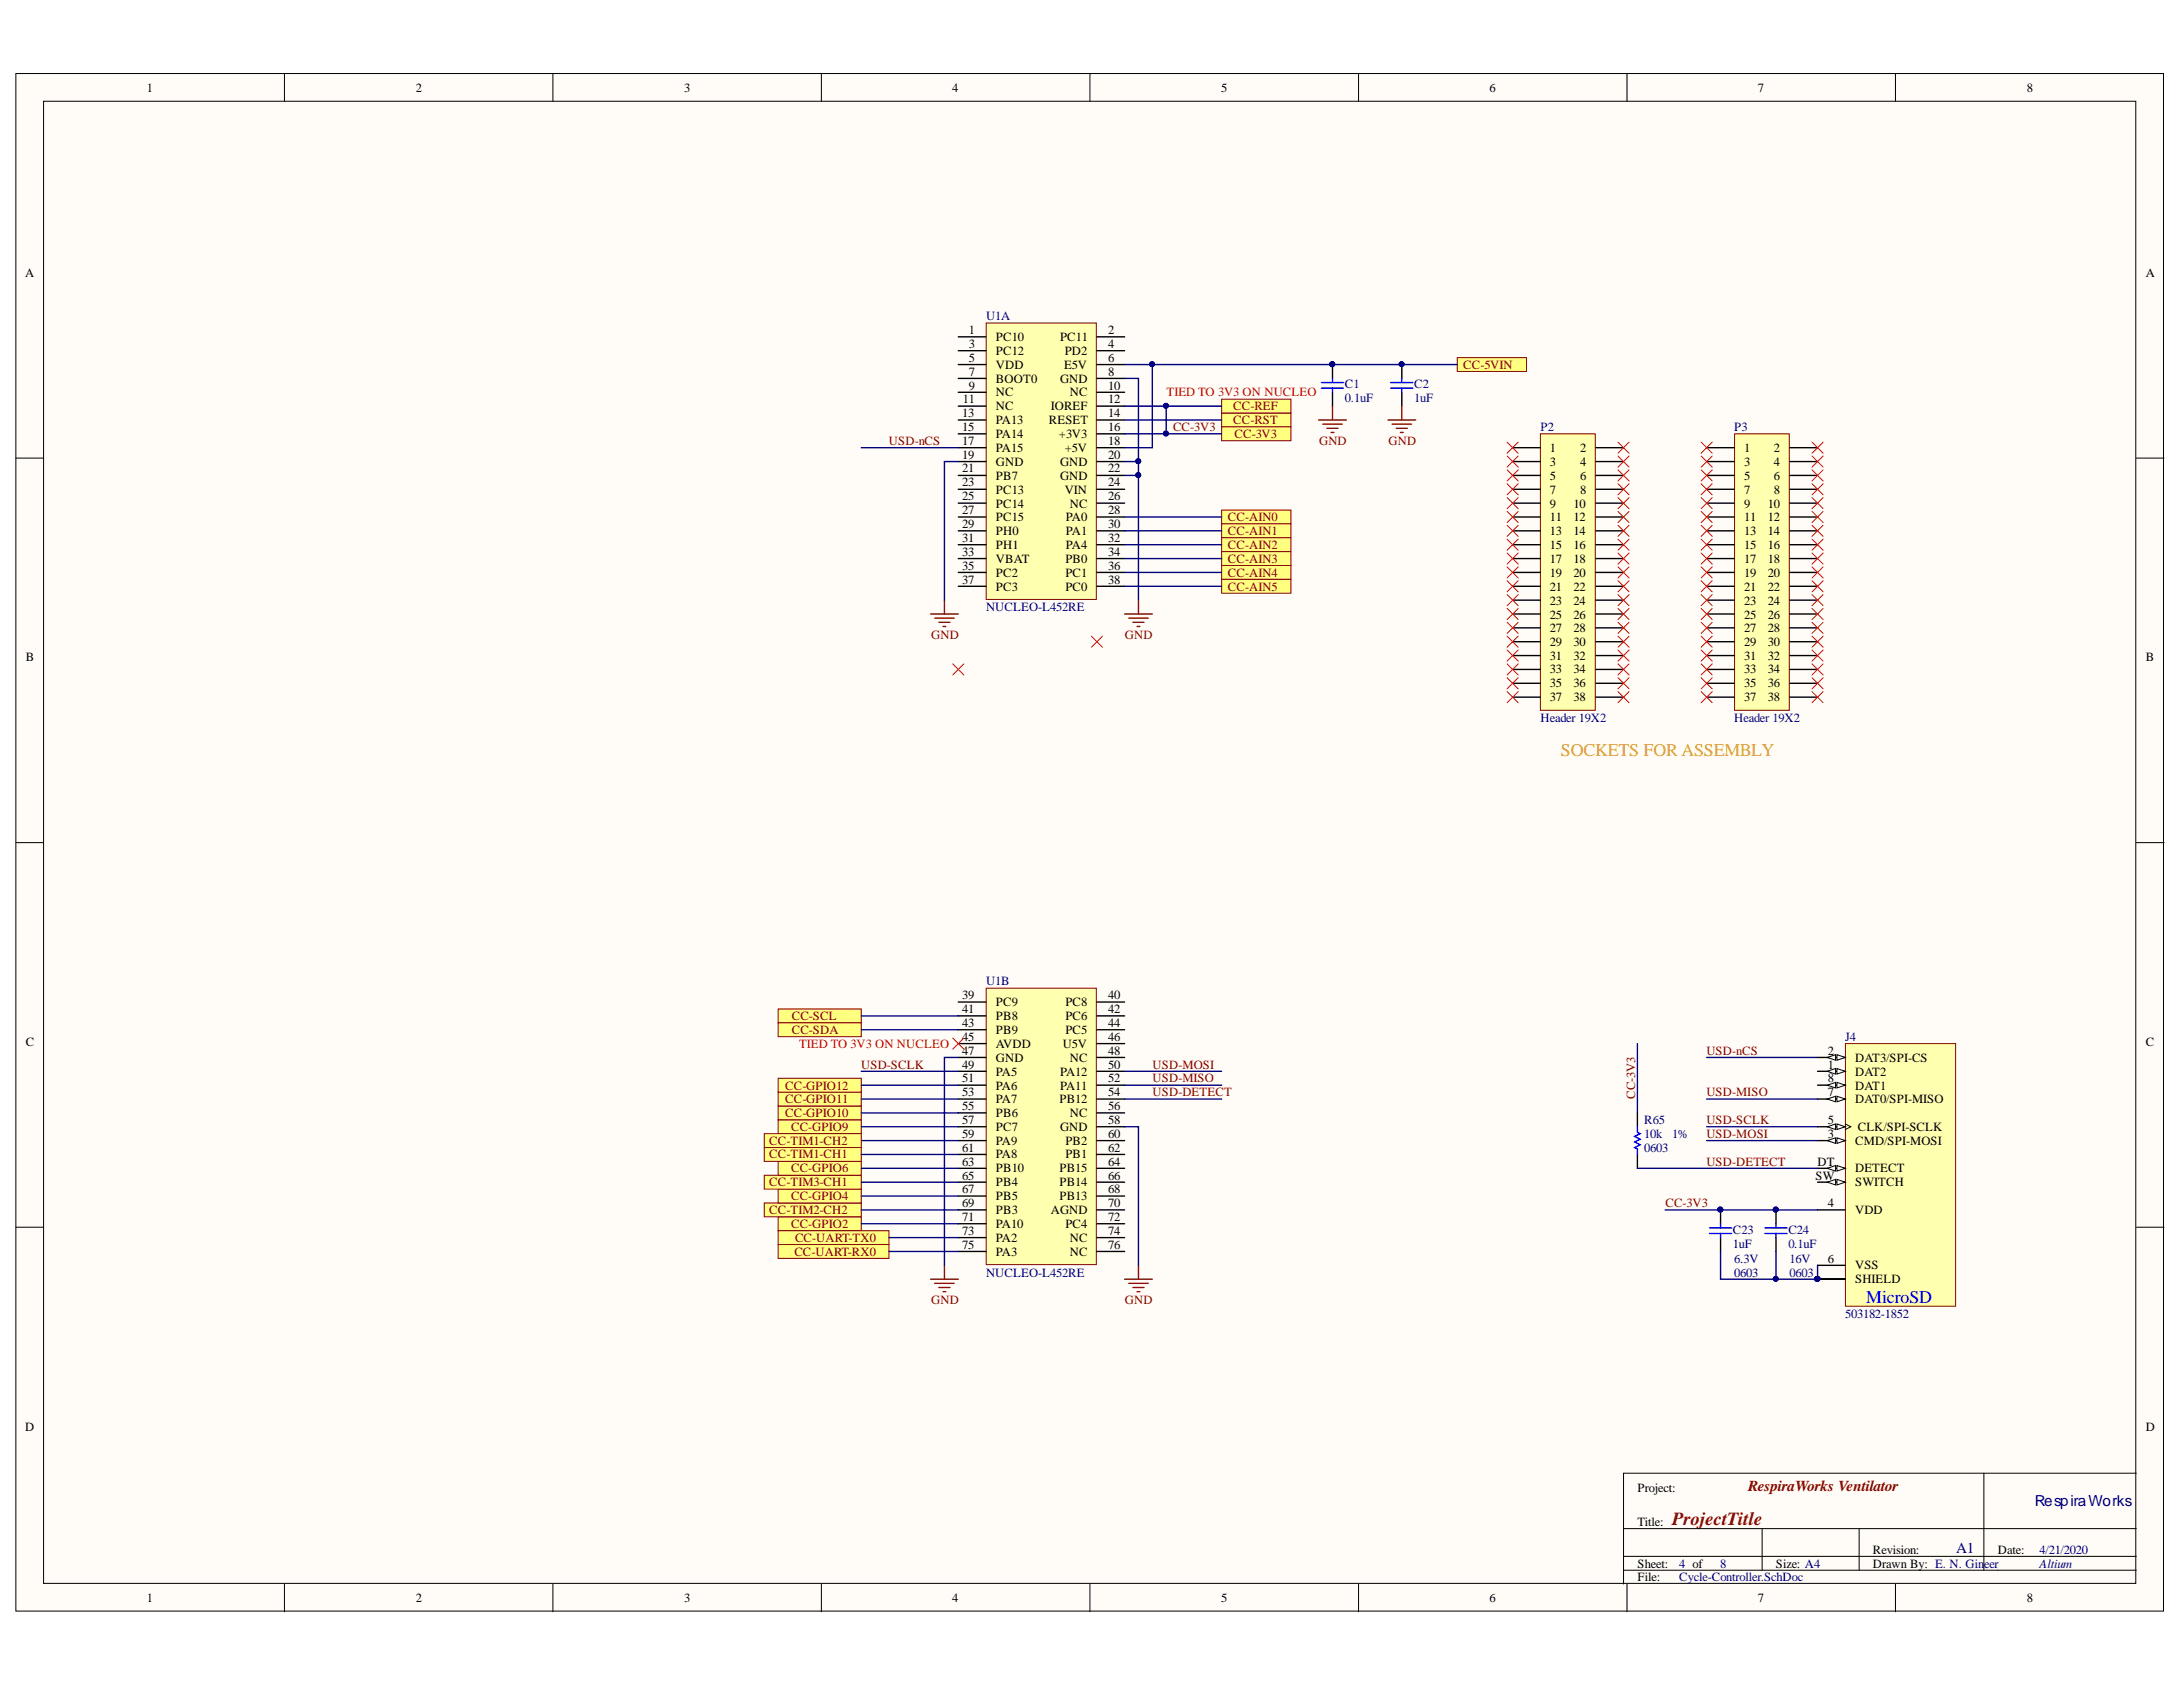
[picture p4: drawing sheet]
<svg xmlns="http://www.w3.org/2000/svg" width="279mm" height="216mm" viewBox="0 0 279 216" stroke-linecap="round" stroke-linejoin="round" font-family="sans-serif">
<defs><g id="words">
<text font-size="2.4" fill="#800000" x="214" y="195.1">ProjectTitle</text>
<text font-size="2.3" fill="#f90" x="199.8" y="96.8">SOCKETS FOR ASSEMBLY</text>
<text font-size="2.3" fill="#00f" x="238.9" y="166.8">MicroSD</text>
<text font-size="1.9" fill="#800000" x="223.7" y="190.8">RespiraWorks Ventilator</text>
<g font-size="1.9" fill="#000080">
<text x="260.4" y="192.7">RespiraWorks</text>
<text x="250.4" y="198.7">A1</text>
</g>
<g font-size="1.6">
<text x="18.8" y="11.8">1</text>
<text x="53.2" y="11.8">2</text>
<text x="87.5" y="11.8">3</text>
<text x="121.9" y="11.8">4</text>
<text x="156.3" y="11.8">5</text>
<text x="190.7" y="11.8">6</text>
<text x="225" y="11.8">7</text>
<text x="259.4" y="11.8">8</text>
<text x="3.2" y="35.4">A</text>
<text x="274.6" y="35.4">A</text>
<text x="124" y="42.8">1</text>
<text x="124" y="44.6">3</text>
<text x="124" y="46.3">5</text>
<text x="127.5" y="43.6">PC10</text>
<text x="127.5" y="45.4">PC12</text>
<text x="127.5" y="47.2">VDD</text>
<text x="135.7" y="43.6">PC11</text>
<text x="136.2" y="47.2">E5V</text>
<text x="136.3" y="45.4">PD2</text>
<text x="141.8" y="42.8">2</text>
<text x="141.8" y="44.6">4</text>
<text x="141.8" y="46.3">6</text>
<text x="123.2" y="53.4">13</text>
<text x="123.2" y="51.6">11</text>
<text x="124" y="48.1">7</text>
<text x="124" y="49.9">9</text>
<text x="127.5" y="49">BOOT0</text>
<text x="127.5" y="50.7">NC</text>
<text x="127.5" y="52.5">NC</text>
<text x="134.5" y="52.5">IOREF</text>
<text x="135.7" y="49">GND</text>
<text x="136.9" y="50.7">NC</text>
<text x="141.8" y="48.1">8</text>
<text x="141.8" y="49.9">10</text>
<text x="141.8" y="51.6">12</text>
<text x="141.8" y="53.4">14</text>
<text x="123.2" y="55.1">15</text>
<text x="123.2" y="56.9">17</text>
<text x="123.2" y="58.7">19</text>
<text x="127.5" y="54.3">PA13</text>
<text x="127.5" y="56.1">PA14</text>
<text x="127.5" y="57.8">PA15</text>
<text x="127.5" y="59.6">GND</text>
<text x="134.2" y="54.3">RESET</text>
<text x="135.5" y="56.1">+3V3</text>
<text x="135.7" y="59.6">GND</text>
<text x="136.3" y="57.8">+5V</text>
<text x="141.8" y="55.1">16</text>
<text x="141.8" y="56.9">18</text>
<text x="141.8" y="58.7">20</text>
<text x="198.4" y="57.8">1</text>
<text x="198.4" y="59.6">3</text>
<text x="202.2" y="57.8">2</text>
<text x="202.2" y="59.6">4</text>
<text x="223.2" y="57.8">1</text>
<text x="223.2" y="59.6">3</text>
<text x="227" y="57.8">2</text>
<text x="227" y="59.6">4</text>
<text x="123.2" y="60.5">21</text>
<text x="123.2" y="62.2">23</text>
<text x="123.2" y="64">25</text>
<text x="123.2" y="65.8">27</text>
<text x="127.5" y="61.4">PB7</text>
<text x="127.5" y="63.2">PC13</text>
<text x="127.5" y="65">PC14</text>
<text x="135.7" y="61.4">GND</text>
<text x="136.3" y="63.2">VIN</text>
<text x="136.9" y="65">NC</text>
<text x="141.8" y="60.5">22</text>
<text x="141.8" y="62.2">24</text>
<text x="141.8" y="64">26</text>
<text x="141.8" y="65.8">28</text>
<text x="198.4" y="61.4">5</text>
<text x="198.4" y="63.2">7</text>
<text x="198.4" y="65">9</text>
<text x="201.4" y="65">10</text>
<text x="202.2" y="61.4">6</text>
<text x="202.2" y="63.2">8</text>
<text x="223.2" y="61.4">5</text>
<text x="223.2" y="63.2">7</text>
<text x="223.2" y="65">9</text>
<text x="226.3" y="65">10</text>
<text x="227" y="61.4">6</text>
<text x="227" y="63.2">8</text>
<text x="123.2" y="67.6">29</text>
<text x="123.2" y="69.3">31</text>
<text x="123.2" y="71.1">33</text>
<text x="127.5" y="66.7">PC15</text>
<text x="127.5" y="68.5">PH0</text>
<text x="127.5" y="70.3">PH1</text>
<text x="136.4" y="66.7">PA0</text>
<text x="136.4" y="68.5">PA1</text>
<text x="136.4" y="70.3">PA4</text>
<text x="141.8" y="67.6">30</text>
<text x="141.8" y="69.3">32</text>
<text x="141.8" y="71.1">34</text>
<text x="198.4" y="66.7">11</text>
<text x="198.4" y="68.5">13</text>
<text x="198.4" y="70.3">15</text>
<text x="201.4" y="66.7">12</text>
<text x="201.4" y="68.5">14</text>
<text x="201.4" y="70.3">16</text>
<text x="223.2" y="66.7">11</text>
<text x="223.2" y="68.5">13</text>
<text x="223.2" y="70.3">15</text>
<text x="226.3" y="66.7">12</text>
<text x="226.3" y="68.5">14</text>
<text x="226.3" y="70.3">16</text>
<text x="123.2" y="72.9">35</text>
<text x="123.2" y="74.7">37</text>
<text x="127.5" y="72.1">VBAT</text>
<text x="127.5" y="73.8">PC2</text>
<text x="127.5" y="75.6">PC3</text>
<text x="136.4" y="72.1">PB0</text>
<text x="136.4" y="73.8">PC1</text>
<text x="136.4" y="75.6">PC0</text>
<text x="141.8" y="72.9">36</text>
<text x="141.8" y="74.7">38</text>
<text x="198.4" y="72.1">17</text>
<text x="198.4" y="73.8">19</text>
<text x="198.4" y="75.6">21</text>
<text x="198.4" y="77.4">23</text>
<text x="201.4" y="72.1">18</text>
<text x="201.4" y="73.8">20</text>
<text x="201.4" y="75.6">22</text>
<text x="201.4" y="77.4">24</text>
<text x="223.2" y="72.1">17</text>
<text x="223.2" y="73.8">19</text>
<text x="223.2" y="75.6">21</text>
<text x="223.2" y="77.4">23</text>
<text x="226.3" y="72.1">18</text>
<text x="226.3" y="73.8">20</text>
<text x="226.3" y="75.6">22</text>
<text x="226.3" y="77.4">24</text>
<text x="198.4" y="79.2">25</text>
<text x="198.4" y="80.9">27</text>
<text x="198.4" y="82.6">29</text>
<text x="201.4" y="79.2">26</text>
<text x="201.4" y="80.9">28</text>
<text x="201.4" y="82.6">30</text>
<text x="223.2" y="79.2">25</text>
<text x="223.2" y="80.9">27</text>
<text x="223.2" y="82.6">29</text>
<text x="226.3" y="79.2">26</text>
<text x="226.3" y="80.9">28</text>
<text x="226.3" y="82.6">30</text>
<text x="3.3" y="84.7">B</text>
<text x="198.4" y="84.4">31</text>
<text x="198.4" y="86.2">33</text>
<text x="198.4" y="88">35</text>
<text x="198.4" y="89.7">37</text>
<text x="201.4" y="84.4">32</text>
<text x="201.4" y="86.2">34</text>
<text x="201.4" y="88">36</text>
<text x="201.4" y="89.7">38</text>
<text x="223.2" y="84.4">31</text>
<text x="223.2" y="86.2">33</text>
<text x="223.2" y="88">35</text>
<text x="223.2" y="89.7">37</text>
<text x="226.3" y="84.4">32</text>
<text x="226.3" y="86.2">34</text>
<text x="226.3" y="88">36</text>
<text x="226.3" y="89.7">38</text>
<text x="274.6" y="84.7">B</text>
<text x="123.2" y="127.9">39</text>
<text x="123.2" y="129.7">41</text>
<text x="123.2" y="131.4">43</text>
<text x="127.5" y="128.8">PC9</text>
<text x="127.5" y="130.6">PB8</text>
<text x="136.4" y="128.8">PC8</text>
<text x="136.4" y="130.6">PC6</text>
<text x="141.8" y="127.9">40</text>
<text x="141.8" y="129.7">42</text>
<text x="141.8" y="131.4">44</text>
<text x="3.3" y="133.9">C</text>
<text x="123.2" y="133.2">45</text>
<text x="123.2" y="135">47</text>
<text x="123.2" y="136.8">49</text>
<text x="127.5" y="132.4">PB9</text>
<text x="127.5" y="134.1">AVDD</text>
<text x="127.5" y="135.9">GND</text>
<text x="127.5" y="137.7">PA5</text>
<text x="135.7" y="137.7">PA12</text>
<text x="136" y="134.1">U5V</text>
<text x="136.4" y="132.4">PC5</text>
<text x="136.9" y="135.9">NC</text>
<text x="141.8" y="133.2">46</text>
<text x="141.8" y="135">48</text>
<text x="141.8" y="136.8">50</text>
<text x="234" y="136.8">1</text>
<text x="234" y="135">2</text>
<text x="237.4" y="137.7">DAT2</text>
<text x="237.4" y="135.9">DAT3/SPI-CS</text>
<text x="274.6" y="133.9">C</text>
<text x="123.2" y="138.5">51</text>
<text x="123.2" y="140.3">53</text>
<text x="123.2" y="142.1">55</text>
<text x="123.2" y="143.9">57</text>
<text x="127.5" y="139.5">PA6</text>
<text x="127.5" y="141.2">PA7</text>
<text x="127.5" y="142.9">PB6</text>
<text x="135.6" y="141.2">PB12</text>
<text x="135.7" y="139.5">PA11</text>
<text x="136.9" y="142.9">NC</text>
<text x="141.8" y="138.5">52</text>
<text x="141.8" y="140.3">54</text>
<text x="141.8" y="142.1">56</text>
<text x="141.8" y="143.9">58</text>
<text x="234" y="143.9">5</text>
<text x="234" y="140.3">7</text>
<text x="234" y="138.5">8</text>
<text x="237.4" y="141.2">DAT0/SPI-MISO</text>
<text x="237.4" y="139.5">DAT1</text>
<text x="123.2" y="145.6">59</text>
<text x="123.2" y="147.4">61</text>
<text x="123.2" y="149.2">63</text>
<text x="127.5" y="144.7">PC7</text>
<text x="127.5" y="146.5">PA9</text>
<text x="127.5" y="148.3">PA8</text>
<text x="135.7" y="144.7">GND</text>
<text x="136.4" y="146.5">PB2</text>
<text x="136.4" y="148.3">PB1</text>
<text x="141.8" y="145.6">60</text>
<text x="141.8" y="147.4">62</text>
<text x="141.8" y="149.2">64</text>
<text x="232.6" y="149.2">DT</text>
<text x="234" y="145.6">3</text>
<text x="237.4" y="146.5">CMD/SPI-MOSI</text>
<text x="237.8" y="144.7">CLK/SPI-SCLK</text>
<text x="123.2" y="151">65</text>
<text x="123.2" y="152.7">67</text>
<text x="123.2" y="154.5">69</text>
<text x="127.5" y="150">PB10</text>
<text x="127.5" y="151.8">PB4</text>
<text x="127.5" y="153.6">PB5</text>
<text x="127.5" y="155.4">PB3</text>
<text x="134.5" y="155.4">AGND</text>
<text x="135.6" y="150">PB15</text>
<text x="135.6" y="151.8">PB14</text>
<text x="135.6" y="153.6">PB13</text>
<text x="141.8" y="151">66</text>
<text x="141.8" y="152.7">68</text>
<text x="141.8" y="154.5">70</text>
<text x="232.4" y="151">SW</text>
<text x="234" y="154.5">4</text>
<text x="237.4" y="155.4">VDD</text>
<text x="237.4" y="150">DETECT</text>
<text x="237.4" y="151.8">SWITCH</text>
<text x="123.2" y="156.3">71</text>
<text x="123.2" y="158.1">73</text>
<text x="123.2" y="159.8">75</text>
<text x="127.5" y="157.1">PA10</text>
<text x="127.5" y="158.9">PA2</text>
<text x="127.5" y="160.7">PA3</text>
<text x="136.4" y="157.1">PC4</text>
<text x="136.9" y="158.9">NC</text>
<text x="136.9" y="160.7">NC</text>
<text x="141.8" y="156.3">72</text>
<text x="141.8" y="158.1">74</text>
<text x="141.8" y="159.8">76</text>
<text x="234" y="161.6">6</text>
<text x="237.4" y="162.5">VSS</text>
<text x="237.4" y="164.2">SHIELD</text>
<text x="3.2" y="183.1">D</text>
<text x="274.6" y="183.1">D</text>
<text x="209.6" y="190.9">Project:</text>
<text x="209.6" y="195.3">Title:</text>
<text x="209.6" y="202.4">File:</text>
<text x="209.6" y="200.6">Sheet:</text>
<text x="227.3" y="200.6">Size: A4</text>
<text x="239.7" y="200.6">Drawn By: E. N. Gin</text>
<text x="239.7" y="198.8">Revision:</text>
<text x="255.7" y="198.8">Date:</text>
<text x="18.8" y="205">1</text>
<text x="53.2" y="205">2</text>
<text x="87.5" y="205">3</text>
<text x="121.9" y="205">4</text>
<text x="156.3" y="205">5</text>
<text x="190.7" y="205">6</text>
<text x="225" y="205">7</text>
<text x="259.4" y="205">8</text>
</g>
<g font-size="1.6" fill="#000080">
<text x="126.2" y="41">U1A</text>
<text x="172.1" y="51.4">0.1uF</text>
<text x="172.1" y="49.6">C1</text>
<text x="181" y="51.4">1uF</text>
<text x="181" y="49.6">C2</text>
<text x="197.2" y="55.1">P2</text>
<text x="222" y="55.1">P3</text>
<text x="126.2" y="78.2">NUCLEO-L452RE</text>
<text x="197.2" y="92.4">Header 19X2</text>
<text x="222" y="92.4">Header 19X2</text>
<text x="126.2" y="126.1">U1B</text>
<text x="236.2" y="133.2">J4</text>
<text x="210.4" y="143.9">R65</text>
<text x="210.4" y="147.4">0603</text>
<text x="210.4" y="145.6">10k</text>
<text x="214" y="145.6">1%</text>
<text x="221.8" y="159.7">1uF</text>
<text x="221.8" y="157.9">C23</text>
<text x="222" y="161.6">6.3V</text>
<text x="228.9" y="159.7">0.1uF</text>
<text x="228.9" y="157.9">C24</text>
<text x="229.1" y="161.6">16V</text>
<text x="126.2" y="163.4">NUCLEO-L452RE</text>
<text x="222" y="163.4">0603</text>
<text x="229.1" y="163.4">0603</text>
<text x="236.2" y="168.7">503182-1852</text>
<text x="214.9" y="200.6">4 of</text>
<text x="214.9" y="202.4">Cycle-Controller.SchDoc</text>
<text x="220.2" y="200.6">8</text>
<text x="253.9" y="200.6">eer</text>
<text x="261" y="200.6">Altium</text>
<text x="261" y="198.8">4/21/2020</text>
</g>
<g font-size="1.6" fill="#800000">
<text x="187.3" y="47.2">CC-5VIN</text>
<text x="157.8" y="52.5">CC-REF</text>
<text x="113.8" y="56.9">USD-nCS</text>
<text x="150.1" y="55.1">CC-3V3</text>
<text x="157.8" y="54.3">CC-RST</text>
<text x="158" y="56.1">CC-3V3</text>
<text x="168.8" y="56.9">GND</text>
<text x="177.7" y="56.9">GND</text>
<text x="157.2" y="66.7">CC-AIN0</text>
<text x="157.2" y="68.5">CC-AIN1</text>
<text x="157.2" y="70.3">CC-AIN2</text>
<text x="157.2" y="72.1">CC-AIN3</text>
<text x="157.2" y="73.8">CC-AIN4</text>
<text x="157.2" y="75.6">CC-AIN5</text>
<text x="119.2" y="81.8">GND</text>
<text x="144" y="81.8">GND</text>
<text x="101.3" y="130.6">CC-SCL</text>
<text x="101.3" y="132.4">CC-SDA</text>
<text x="110.2" y="136.8">USD-SCLK</text>
<text x="147.5" y="136.8">USD-MOSI</text>
<text x="218.4" y="135">USD-nCS</text>
<text x="100.5" y="142.9">CC-GPIO10</text>
<text x="100.5" y="141.2">CC-GPIO11</text>
<text x="100.5" y="139.5">CC-GPIO12</text>
<text x="147.5" y="138.5">USD-MISO</text>
<text x="147.5" y="140.3">USD-DETECT</text>
<text x="209.3" y="140.6" transform="rotate(-90 209.3 140.6)">CC-3V3</text>
<text x="218.4" y="140.3">USD-MISO</text>
<text x="218.4" y="143.9">USD-SCLK</text>
<text x="98.5" y="148.3">CC-TIM1-CH1</text>
<text x="98.5" y="146.5">CC-TIM1-CH2</text>
<text x="101.2" y="144.7">CC-GPIO9</text>
<text x="218.4" y="145.6">USD-MOSI</text>
<text x="218.4" y="149.2">USD-DETECT</text>
<text x="98.5" y="155.4">CC-TIM2-CH2</text>
<text x="98.5" y="151.8">CC-TIM3-CH1</text>
<text x="101.2" y="153.6">CC-GPIO4</text>
<text x="101.2" y="150">CC-GPIO6</text>
<text x="213.2" y="154.5">CC-3V3</text>
<text x="101.2" y="157.1">CC-GPIO2</text>
<text x="101.7" y="160.7">CC-UART-RX0</text>
<text x="101.8" y="158.9">CC-UART-TX0</text>
<text x="119.2" y="166.9">GND</text>
<text x="144" y="166.9">GND</text>
</g>
<g font-size="1.6" fill="#f00">
<text x="149.3" y="50.7">TIED TO 3V3 ON NUCLEO</text>
<text x="102.3" y="134.1">TIED TO 3V3 ON NUCLEO</text>
</g>
</g></defs>
<g fill="#fffcf8" stroke="#000" stroke-width=".13">
<path d="M2 9.4h274.9v196.8h-274.9z"/>
<path d="M5.6 13h267.8v189.6h-267.8z"/>
</g>
<g fill="none" stroke="#000" stroke-width=".13">
<path d="M36.4 9.4v3.6M70.8 9.4v3.6M105.1 9.4v3.6M139.5 9.4v3.6M173.9 9.4v3.6M208.2 9.4v3.6M242.6 9.4v3.6M2 58.6h3.6M273.4 58.6h3.6M2 107.8h3.6M273.4 107.8h3.6M2 157.1h3.6"/>
<path d="M273.4 157.1h3.6M207.8 195.6h65.6M207.8 199.2h65.6M225.5 195.6v5.4M238 195.6v5.4M253.9 188.5v12.5M273.4 188.5h-65.6v12.5M36.4 202.7v3.6M70.8 202.7v3.6M105.1 202.7v3.6M139.5 202.7v3.6M173.9 202.7v3.6"/>
<path d="M207.8 201h65.6M207.8 201v1.7M208.2 202.7v3.6M242.6 202.7v3.6"/>
</g>
<g fill="#ffff80" stroke="#800000" stroke-width=".13">
<path d="M186.5 45.8h8.9v1.7h-8.9z" fill-rule="evenodd"/>
<path d="M156.4 52.9h8.8v1.7h-8.8z" fill-rule="evenodd"/>
<path d="M156.4 65.3h8.8v1.8h-8.8z" fill-rule="evenodd"/>
<path d="M156.4 67.1h8.8v1.7h-8.8z" fill-rule="evenodd"/>
<path d="M156.4 68.8h8.8v1.8h-8.8z" fill-rule="evenodd"/>
<path d="M156.4 70.6h8.8v1.8h-8.8z" fill-rule="evenodd"/>
<path d="M156.4 72.4h8.8v1.7h-8.8z" fill-rule="evenodd"/>
<path d="M156.4 74.1h8.8v1.8h-8.8z" fill-rule="evenodd"/>
<path d="M156.4 51.1h8.8v1.8h-8.8z" fill-rule="evenodd"/>
<path d="M156.4 54.6h8.8v1.8h-8.8z" fill-rule="evenodd"/>
<path d="M99.6 155.7h10.6v1.8h-10.6z" fill-rule="evenodd"/>
<path d="M97.8 154h12.4v1.7h-12.4z" fill-rule="evenodd"/>
<path d="M99.6 152.2h10.6v1.8h-10.6z" fill-rule="evenodd"/>
<path d="M97.8 150.4h12.4v1.8h-12.4z" fill-rule="evenodd"/>
<path d="M99.6 148.6h10.6v1.8h-10.6z" fill-rule="evenodd"/>
<path d="M97.8 146.9h12.4v1.7h-12.4z" fill-rule="evenodd"/>
<path d="M99.6 143.3h10.6v1.8h-10.6z" fill-rule="evenodd"/>
<path d="M99.6 141.5h10.6v1.8h-10.6z" fill-rule="evenodd"/>
<path d="M99.6 139.8h10.6v1.7h-10.6z" fill-rule="evenodd"/>
<path d="M99.6 138h10.6v1.8h-10.6z" fill-rule="evenodd"/>
<path d="M99.6 157.5h14.2v1.8h-14.2z" fill-rule="evenodd"/>
<path d="M99.6 159.3h14.2v1.7h-14.2z" fill-rule="evenodd"/>
</g>
<path d="M121.9 85l1.5 1.4M123.4 85l-1.5 1.4M139.7 81.4l1.4 1.4M141.1 81.4l-1.4 1.4" fill="none" stroke="#f00" stroke-width=".13"/>
<g fill="none" stroke="#800000" stroke-width=".18">
<path d="M168.8 53.7h3.5M169.3 54.3h2.5M169.8 54.8h1.5M170.4 55.3h.3M170.5 52v1.7M177.6 53.7h3.6M178.2 54.3h2.5M178.7 54.8h1.4M179.2 55.3h.4M179.4 52v1.7M119.1 78.6h3.6M119.6 79.1h2.5"/>
<path d="M120.2 79.6h1.4M120.9 76.8v1.8M143.9 78.6h3.6M144.5 79.1h2.5M145 79.6h1.4M145.7 76.8v1.8M120.7 80.2h.4M145.5 80.2h.4"/>
</g>
<path d="M170.5 46.7v1.7M170.5 50.2v1.8M179.4 46.7v1.7M179.4 50.2v1.8" fill="none" stroke="#000" stroke-width=".18"/>
<g fill="#000080" stroke="#000080" stroke-width=".13">
<circle cx="170.5" cy="46.6" r=".31"/>
<circle cx="179.4" cy="46.6" r=".31"/>
</g>
<path d="M169.1 49.7h2.9M169.1 49h2.9M170.5 48.4v.6M170.5 49.7v.5M178 49.7h2.8M178 49h2.8M179.4 48.4v.6M179.4 49.7v.5" fill="none" stroke="#00f" stroke-width=".18"/>
<path d="M126.2 41.3h14.1v35.4h-14.1z" fill="#ffffb0" stroke="#800000" stroke-width=".13"/>
<g fill="none" stroke="#000" stroke-width=".18">
<path d="M122.7 43.1h3.5M122.7 44.9h3.5M122.7 46.7h3.5M122.7 48.4h3.5M122.7 50.2h3.5M122.7 52h3.5M122.7 53.7h3.5M122.7 55.5h3.5M122.7 57.3h3.5M122.7 59.1h3.5M140.4 43.1h3.5M140.4 44.9h3.5"/>
<path d="M140.4 46.7h3.5M140.4 48.4h3.5M140.4 50.2h3.5M140.4 52h3.5M140.4 53.7h3.5M140.4 55.5h3.5M140.4 57.3h3.5M140.4 59.1h3.5M122.7 60.8h3.5M122.7 62.6h3.5M122.7 64.4h3.5M122.7 66.2h3.5"/>
<path d="M122.7 67.9h3.5M122.7 69.7h3.5M122.7 71.5h3.5M122.7 73.3h3.5M122.7 75h3.5M140.4 60.8h3.5M140.4 62.6h3.5M140.4 64.4h3.5M140.4 66.2h3.5M140.4 67.9h3.5M140.4 69.7h3.5M140.4 71.5h3.5"/>
<path d="M140.4 73.3h3.5M140.4 75h3.5"/>
</g>
<path d="M126.2 126.5h14.1v35.3h-14.1z" fill="#ffffb0" stroke="#800000" stroke-width=".13"/>
<g fill="none" stroke="#000" stroke-width=".18">
<path d="M122.7 128.2h3.5M122.7 130h3.5M122.7 131.8h3.5M122.7 133.6h3.5M122.7 135.3h3.5M122.7 137.1h3.5M122.7 138.9h3.5M140.4 128.2h3.5M140.4 130h3.5M140.4 131.8h3.5M140.4 133.6h3.5M140.4 135.3h3.5"/>
<path d="M140.4 137.1h3.5M140.4 138.9h3.5M122.7 140.7h3.5M122.7 142.4h3.5M122.7 144.2h3.5M122.7 146h3.5M122.7 147.7h3.5M122.7 149.5h3.5M122.7 151.3h3.5M122.7 153.1h3.5M122.7 154.8h3.5M122.7 156.6h3.5"/>
<path d="M122.7 158.4h3.5M140.4 140.7h3.5M140.4 142.4h3.5M140.4 144.2h3.5M140.4 146h3.5M140.4 147.7h3.5M140.4 149.5h3.5M140.4 151.3h3.5M140.4 153.1h3.5M140.4 154.8h3.5M140.4 156.6h3.5M140.4 158.4h3.5"/>
<path d="M122.7 160.2h3.5M140.4 160.2h3.5"/>
</g>
<path d="M119.1 163.7h3.6M119.6 164.2h2.5M120.2 164.8h1.4M120.7 165.3h.4M120.9 161.9v1.8M143.9 163.7h3.6M144.5 164.2h2.5M145 164.8h1.4M145.5 165.3h.4M145.7 161.9v1.8" fill="none" stroke="#800000" stroke-width=".18"/>
<path d="M121.9 132.8l1.5 1.5M123.4 132.8l-1.5 1.5" fill="none" stroke="#f00" stroke-width=".13"/>
<path d="M197.2 55.5h7v35.4h-7z" fill="#ffffb0" stroke="#800000" stroke-width=".13"/>
<g fill="none" stroke="#000" stroke-width=".18">
<path d="M193.6 57.3h3.6M193.6 59.1h3.6M204.2 57.3h3.6M204.2 59.1h3.6M193.6 60.8h3.6M193.6 62.6h3.6M193.6 64.4h3.6M193.6 66.2h3.6M193.6 67.9h3.6M193.6 69.7h3.6M193.6 71.5h3.6M193.6 73.3h3.6"/>
<path d="M193.6 75h3.6M193.6 76.8h3.6M193.6 78.6h3.6M204.2 60.8h3.6M204.2 62.6h3.6M204.2 64.4h3.6M204.2 66.2h3.6M204.2 67.9h3.6M204.2 69.7h3.6M204.2 71.5h3.6M204.2 73.3h3.6M204.2 75h3.6"/>
<path d="M204.2 76.8h3.6M204.2 78.6h3.6M193.6 80.4h3.6M193.6 82.1h3.6M193.6 83.9h3.6M193.6 85.7h3.6M193.6 87.4h3.6M193.6 89.2h3.6M204.2 80.4h3.6M204.2 82.1h3.6M204.2 83.9h3.6M204.2 85.7h3.6"/>
<path d="M204.2 87.4h3.6M204.2 89.2h3.6"/>
</g>
<path d="M222 55.5h7v35.4h-7z" fill="#ffffb0" stroke="#800000" stroke-width=".13"/>
<g fill="none" stroke="#000" stroke-width=".18">
<path d="M218.4 57.3h3.6M218.4 59.1h3.6M229.1 57.3h3.5M229.1 59.1h3.5M218.4 60.8h3.6M218.4 62.6h3.6M218.4 64.4h3.6M218.4 66.2h3.6M218.4 67.9h3.6M218.4 69.7h3.6M218.4 71.5h3.6M218.4 73.3h3.6"/>
<path d="M218.4 75h3.6M218.4 76.8h3.6M218.4 78.6h3.6M229.1 60.8h3.5M229.1 62.6h3.5M229.1 64.4h3.5M229.1 66.2h3.5M229.1 67.9h3.5M229.1 69.7h3.5M229.1 71.5h3.5M229.1 73.3h3.5M229.1 75h3.5"/>
<path d="M229.1 76.8h3.5M229.1 78.6h3.5M218.4 80.4h3.6M218.4 82.1h3.6M218.4 83.9h3.6M218.4 85.7h3.6M218.4 87.4h3.6M218.4 89.2h3.6M229.1 80.4h3.5M229.1 82.1h3.5M229.1 83.9h3.5M229.1 85.7h3.5"/>
<path d="M229.1 87.4h3.5M229.1 89.2h3.5"/>
</g>
<g fill="none" stroke="#f00" stroke-width=".13">
<path d="M192.9 56.6l1.4 1.4M192.9 58.4l1.4 1.4M194.3 56.6l-1.4 1.4M194.3 58.4l-1.4 1.4M207.1 56.6l1.4 1.4M207.1 58.4l1.4 1.4M208.5 56.6l-1.4 1.4M208.5 58.4l-1.4 1.4M217.7 56.6l1.4 1.4M217.7 58.4l1.4 1.4M219.1 56.6l-1.4 1.4M219.1 58.4l-1.4 1.4"/>
<path d="M231.9 56.6l1.4 1.4M231.9 58.4l1.4 1.4M233.3 56.6l-1.4 1.4M233.3 58.4l-1.4 1.4M192.9 60.1l1.4 1.5M192.9 61.9l1.4 1.4M192.9 63.7l1.4 1.4M192.9 65.5l1.4 1.4M192.9 67.2l1.4 1.4M192.9 69l1.4 1.4M192.9 70.8l1.4 1.4M192.9 72.5l1.4 1.5"/>
<path d="M192.9 74.3l1.4 1.4M192.9 76.1l1.4 1.4M192.9 77.9l1.4 1.4M192.9 79.6l1.4 1.5M194.3 60.1l-1.4 1.5M194.3 61.9l-1.4 1.4M194.3 63.7l-1.4 1.4M194.3 65.5l-1.4 1.4M194.3 67.2l-1.4 1.4M194.3 69l-1.4 1.4M194.3 70.8l-1.4 1.4M194.3 72.5l-1.4 1.5"/>
<path d="M194.3 74.3l-1.4 1.4M194.3 76.1l-1.4 1.4M194.3 77.9l-1.4 1.4M194.3 79.6l-1.4 1.5M207.1 60.1l1.4 1.5M207.1 61.9l1.4 1.4M207.1 63.7l1.4 1.4M207.1 65.5l1.4 1.4M207.1 67.2l1.4 1.4M207.1 69l1.4 1.4M207.1 70.8l1.4 1.4M207.1 72.5l1.4 1.5"/>
<path d="M207.1 74.3l1.4 1.4M207.1 76.1l1.4 1.4M207.1 77.9l1.4 1.4M207.1 79.6l1.4 1.5M208.5 60.1l-1.4 1.5M208.5 61.9l-1.4 1.4M208.5 65.5l-1.4 1.4M208.5 67.2l-1.4 1.4M208.5 69l-1.4 1.4M208.5 70.8l-1.4 1.4M208.5 74.3l-1.4 1.4M208.5 63.7l-1.4 1.4"/>
<path d="M208.5 72.5l-1.4 1.5M208.5 76.1l-1.4 1.4M208.5 77.9l-1.4 1.4M208.5 79.6l-1.4 1.5M217.7 69l1.4 1.4M217.7 70.8l1.4 1.4M217.7 76.1l1.4 1.4M217.7 77.9l1.4 1.4M217.7 60.1l1.4 1.5M217.7 61.9l1.4 1.4M217.7 63.7l1.4 1.4M217.7 65.5l1.4 1.4"/>
<path d="M217.7 67.2l1.4 1.4M217.7 72.5l1.4 1.5M217.7 74.3l1.4 1.4M217.7 79.6l1.4 1.5M219.1 63.7l-1.4 1.4M219.1 61.9l-1.4 1.4M219.1 65.5l-1.4 1.4M219.1 67.2l-1.4 1.4M219.1 69l-1.4 1.4M219.1 70.8l-1.4 1.4M219.1 72.5l-1.4 1.5M219.1 74.3l-1.4 1.4"/>
<path d="M219.1 76.1l-1.4 1.4M219.1 77.9l-1.4 1.4M219.1 60.1l-1.4 1.5M219.1 79.6l-1.4 1.5M231.9 60.1l1.4 1.5M231.9 61.9l1.4 1.4M231.9 63.7l1.4 1.4M231.9 65.5l1.4 1.4M231.9 67.2l1.4 1.4M231.9 69l1.4 1.4M231.9 70.8l1.4 1.4M231.9 72.5l1.4 1.5"/>
<path d="M231.9 74.3l1.4 1.4M231.9 76.1l1.4 1.4M231.9 77.9l1.4 1.4M231.9 79.6l1.4 1.5M233.3 60.1l-1.4 1.5M233.3 61.9l-1.4 1.4M233.3 65.5l-1.4 1.4M233.3 67.2l-1.4 1.4M233.3 69l-1.4 1.4M233.3 70.8l-1.4 1.4M233.3 72.5l-1.4 1.5M233.3 63.7l-1.4 1.4"/>
<path d="M233.3 74.3l-1.4 1.4M233.3 76.1l-1.4 1.4M233.3 77.9l-1.4 1.4M233.3 79.6l-1.4 1.5M192.9 81.4l1.4 1.4M192.9 83.2l1.4 1.4M192.9 85l1.4 1.4M192.9 86.7l1.4 1.5M192.9 88.5l1.4 1.4M194.3 81.4l-1.4 1.4M194.3 83.2l-1.4 1.4M194.3 85l-1.4 1.4"/>
<path d="M194.3 86.7l-1.4 1.5M194.3 88.5l-1.4 1.4M207.1 81.4l1.4 1.4M207.1 83.2l1.4 1.4M207.1 85l1.4 1.4M207.1 86.7l1.4 1.5M207.1 88.5l1.4 1.4M208.5 81.4l-1.4 1.4M208.5 83.2l-1.4 1.4M208.5 85l-1.4 1.4M208.5 86.7l-1.4 1.5M208.5 88.5l-1.4 1.4"/>
<path d="M217.7 83.2l1.4 1.4M217.7 85l1.4 1.4M217.7 81.4l1.4 1.4M217.7 86.7l1.4 1.5M217.7 88.5l1.4 1.4M219.1 81.4l-1.4 1.4M219.1 83.2l-1.4 1.4M219.1 85l-1.4 1.4M219.1 86.7l-1.4 1.5M219.1 88.5l-1.4 1.4M231.9 81.4l1.4 1.4M231.9 83.2l1.4 1.4"/>
<path d="M231.9 85l1.4 1.4M231.9 86.7l1.4 1.5M231.9 88.5l1.4 1.4M233.3 81.4l-1.4 1.4M233.3 83.2l-1.4 1.4M233.3 85l-1.4 1.4M233.3 86.7l-1.4 1.5M233.3 88.5l-1.4 1.4"/>
</g>
<g fill="#ffff80" stroke="#800000" stroke-width=".13">
<path d="M99.6 129.1h10.6v1.8h-10.6z" fill-rule="evenodd"/>
<path d="M99.6 130.9h10.6v1.8h-10.6z" fill-rule="evenodd"/>
</g>
<path d="M236.2 133.6h14.1v33.6h-14.1z" fill="#ffffb0" stroke="#800000" stroke-width=".13"/>
<path d="M232.6 137.1h3.6" fill="none" stroke="#000" stroke-width=".18"/>
<path d="M235.1 136.8l1.1 .3-1.1 .4z" fill="#fffcf8"/>
<path d="M235.1 136.8l1.1 .3-1.1 .4z" fill="none" stroke="#000" stroke-width=".13"/>
<path d="M233.9 137.1l1-.3v.7z" fill="#fffcf8"/>
<path d="M233.9 137.1l1-.3v.7z" fill="none" stroke="#000" stroke-width=".13"/>
<path d="M232.6 135.3h3.6" fill="none" stroke="#000" stroke-width=".18"/>
<path d="M235.1 135l1.1 .3-1.1 .4z" fill="#fffcf8"/>
<path d="M235.1 135l1.1 .3-1.1 .4z" fill="none" stroke="#000" stroke-width=".13"/>
<path d="M233.9 135.3l1-.3v.7z" fill="#fffcf8"/>
<path d="M233.9 135.3l1-.3v.7z" fill="none" stroke="#000" stroke-width=".13"/>
<path d="M232.6 146h3.6" fill="none" stroke="#000" stroke-width=".18"/>
<path d="M235.1 145.6l1.1 .4-1.1 .3z" fill="#fffcf8"/>
<path d="M235.1 145.6l1.1 .4-1.1 .3z" fill="none" stroke="#000" stroke-width=".13"/>
<path d="M233.9 146l1-.4v.7z" fill="#fffcf8"/>
<path d="M233.9 146l1-.4v.7zM236.2 143.8l.7 .4-.7 .4" fill="none" stroke="#000" stroke-width=".13"/>
<path d="M232.6 154.8h3.6M232.6 144.2h3.6" fill="none" stroke="#000" stroke-width=".18"/>
<path d="M235.1 143.8l1.1 .4-1.1 .4z" fill="#fffcf8"/>
<path d="M235.1 143.8l1.1 .4-1.1 .4z" fill="none" stroke="#000" stroke-width=".13"/>
<path d="M233.9 144.2l1-.4v.8z" fill="#fffcf8"/>
<path d="M233.9 144.2l1-.4v.8z" fill="none" stroke="#000" stroke-width=".13"/>
<path d="M232.6 140.7h3.6M232.6 161.9h3.6" fill="none" stroke="#000" stroke-width=".18"/>
<path d="M235.1 140.3l1.1 .4-1.1 .3z" fill="#fffcf8"/>
<path d="M235.1 140.3l1.1 .4-1.1 .3z" fill="none" stroke="#000" stroke-width=".13"/>
<path d="M233.9 140.7l1-.4v.7z" fill="#fffcf8"/>
<path d="M233.9 140.7l1-.4v.7z" fill="none" stroke="#000" stroke-width=".13"/>
<path d="M232.6 138.9h3.6" fill="none" stroke="#000" stroke-width=".18"/>
<path d="M235.1 138.5l1.1 .4-1.1 .3z" fill="#fffcf8"/>
<path d="M235.1 138.5l1.1 .4-1.1 .3z" fill="none" stroke="#000" stroke-width=".13"/>
<path d="M233.9 138.9l1-.4v.7z" fill="#fffcf8"/>
<path d="M233.9 138.9l1-.4v.7z" fill="none" stroke="#000" stroke-width=".13"/>
<path d="M232.6 149.5h3.6" fill="none" stroke="#000" stroke-width=".18"/>
<path d="M235.1 149.2l1.1 .3-1.1 .4z" fill="#fffcf8"/>
<path d="M235.1 149.2l1.1 .3-1.1 .4z" fill="none" stroke="#000" stroke-width=".13"/>
<path d="M233.9 149.5l1-.3v.7z" fill="#fffcf8"/>
<path d="M233.9 149.5l1-.3v.7z" fill="none" stroke="#000" stroke-width=".13"/>
<path d="M232.6 151.3h3.6" fill="none" stroke="#000" stroke-width=".18"/>
<path d="M235.1 150.9l1.1 .4-1.1 .3z" fill="#fffcf8"/>
<path d="M235.1 150.9l1.1 .4-1.1 .3z" fill="none" stroke="#000" stroke-width=".13"/>
<path d="M233.9 151.3l1-.4v.7z" fill="#fffcf8"/>
<path d="M233.9 151.3l1-.4v.7z" fill="none" stroke="#000" stroke-width=".13"/>
<path d="M209.6 142.4v1.8M209.6 147.7v1.8M220.2 154.8v1.8M220.2 158.4v1.8M227.3 154.8v1.8M227.3 158.4v1.8M232.6 163.7h3.6" fill="none" stroke="#000" stroke-width=".18"/>
<g fill="#000080" stroke="#000080" stroke-width=".13">
<circle cx="232.6" cy="163.7" r=".31"/>
<circle cx="227.3" cy="154.8" r=".31"/>
<circle cx="220.2" cy="154.8" r=".31"/>
<circle cx="147.5" cy="46.6" r=".31"/>
<circle cx="170.5" cy="46.6" r=".31"/>
<circle cx="179.4" cy="46.6" r=".31"/>
<circle cx="149.2" cy="55.5" r=".31"/>
<circle cx="145.7" cy="59" r=".31"/>
<circle cx="145.7" cy="60.8" r=".31"/>
<circle cx="149.2" cy="51.9" r=".31"/>
<circle cx="227.3" cy="163.7" r=".31"/>
</g>
<path d="M209.6 144.2v.7l.3 .2-.7 .3 .7 .4-.7 .4 .7 .3-.7 .4 .4 .1v.7M218.8 157.9h2.8M218.8 157.1h2.8M220.2 156.6v.5M220.2 157.9v.5M225.9 157.9h2.8M225.9 157.1h2.8M227.3 156.6v.5M227.3 157.9v.5" fill="none" stroke="#00f" stroke-width=".18"/>
<g fill="none" stroke="#000080" stroke-width=".18">
<path d="M110.2 57.3h12.5M122.7 59.1h-1.8v17.7M143.9 46.7h42.6M143.9 48.4h1.8v28.4M143.9 52h12.5M143.9 53.7h12.5M143.9 59.1h1.8M147.5 46.7v10.6h-3.6M149.3 52v3.5h-5.4M149.3 55.5h7.1M143.9 66.2h12.5M143.9 67.9h12.5"/>
<path d="M143.9 69.7h12.5M143.9 71.5h12.5M143.9 73.3h12.5M143.9 75h12.5M143.9 60.8h1.8M110.2 138.9h12.5M110.2 137.1h12.5M110.2 130h12.5M110.2 131.8h12.5M122.7 135.3h-1.8v26.6M143.9 138.9h12.5M143.9 137.1h12.5"/>
<path d="M209.6 133.6v8.8M218.4 135.3h14.2M110.2 156.6h12.5M110.2 154.8h12.5M110.2 153.1h12.5M110.2 151.3h12.5M110.2 149.5h12.5M110.2 147.7h12.5M110.2 146h12.5M110.2 144.2h12.5M110.2 142.4h12.5M110.2 140.7h12.5"/>
<path d="M113.8 158.4h8.9M143.9 144.2h1.8v17.7M143.9 140.7h12.5M209.6 149.5h23M213.1 154.8h19.5M218.4 146h14.2M218.4 144.2h14.2M218.4 140.7h14.2M113.8 160.2h8.9M220.2 160.2v3.5h12.4v-1.8M227.3 160.2v3.5"/>
</g>
<path d="M97.8 145.1h12.4v1.8h-12.4z" fill-rule="evenodd" fill="#ffff80" stroke="#800000" stroke-width=".13"/>
<use href="#words"/>
</svg>
